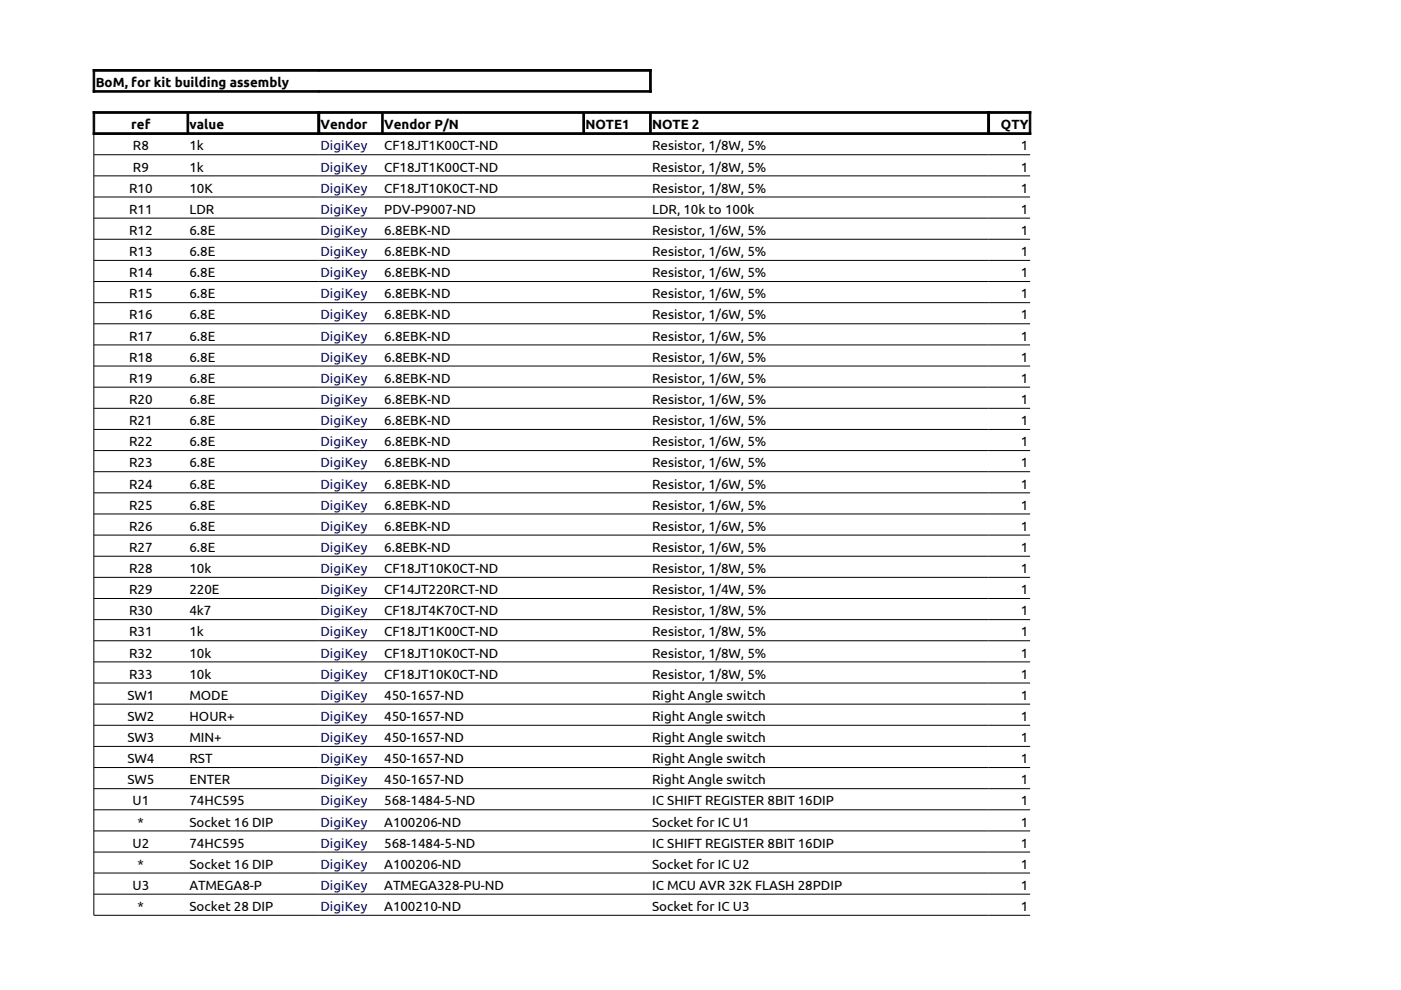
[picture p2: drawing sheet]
<svg xmlns="http://www.w3.org/2000/svg" width="297mm" height="210mm" viewBox="0 0 297 210" stroke-linecap="round" stroke-linejoin="round" font-family="sans-serif">
<defs><g id="words">
<g font-size="2.8">
<text x="20.3" y="18.4">BoM, for kit building assembly</text>
<text x="27.8" y="27.3">ref</text>
<text x="40.2" y="27.3">value</text>
<text x="67.9" y="27.3">Vendor</text>
<text x="81.5" y="27.3">Vendor P/N</text>
<text x="124.1" y="27.3">NOTE1</text>
<text x="138.3" y="27.3">NOTE 2</text>
<text x="212.2" y="27.3">QTY</text>
<text x="28.2" y="31.9">R8</text>
<text x="40.2" y="31.9">1k</text>
<text x="81.5" y="31.9">CF18JT1K00CT-ND</text>
<text x="138.3" y="31.9">Resistor, 1/8W, 5%</text>
<text x="216.5" y="31.9">1</text>
<text x="27.4" y="40.9">R10</text>
<text x="28.2" y="36.4">R9</text>
<text x="40.2" y="36.4">1k</text>
<text x="40.2" y="40.9">10K</text>
<text x="81.5" y="36.4">CF18JT1K00CT-ND</text>
<text x="81.5" y="40.9">CF18JT10K0CT-ND</text>
<text x="138.3" y="36.4">Resistor, 1/8W, 5%</text>
<text x="138.3" y="40.9">Resistor, 1/8W, 5%</text>
<text x="216.5" y="36.4">1</text>
<text x="216.5" y="40.9">1</text>
<text x="27.4" y="45.3">R11</text>
<text x="40.2" y="45.3">LDR</text>
<text x="81.5" y="45.3">PDV-P9007-ND</text>
<text x="138.3" y="45.3">LDR, 10k to 100k</text>
<text x="216.5" y="45.3">1</text>
<text x="27.4" y="49.8">R12</text>
<text x="40.2" y="49.8">6.8E</text>
<text x="81.5" y="49.8">6.8EBK-ND</text>
<text x="138.3" y="49.8">Resistor, 1/6W, 5%</text>
<text x="216.5" y="49.8">1</text>
<text x="27.4" y="54.3">R13</text>
<text x="27.4" y="58.8">R14</text>
<text x="40.2" y="54.3">6.8E</text>
<text x="40.2" y="58.8">6.8E</text>
<text x="81.5" y="54.3">6.8EBK-ND</text>
<text x="81.5" y="58.8">6.8EBK-ND</text>
<text x="138.3" y="54.3">Resistor, 1/6W, 5%</text>
<text x="138.3" y="58.8">Resistor, 1/6W, 5%</text>
<text x="216.5" y="54.3">1</text>
<text x="216.5" y="58.8">1</text>
<text x="27.4" y="63.3">R15</text>
<text x="40.2" y="63.3">6.8E</text>
<text x="81.5" y="63.3">6.8EBK-ND</text>
<text x="138.3" y="63.3">Resistor, 1/6W, 5%</text>
<text x="216.5" y="63.3">1</text>
<text x="27.4" y="67.7">R16</text>
<text x="40.2" y="67.7">6.8E</text>
<text x="81.5" y="67.7">6.8EBK-ND</text>
<text x="138.3" y="67.7">Resistor, 1/6W, 5%</text>
<text x="216.5" y="67.7">1</text>
<text x="27.4" y="72.2">R17</text>
<text x="27.4" y="76.7">R18</text>
<text x="40.2" y="72.2">6.8E</text>
<text x="40.2" y="76.7">6.8E</text>
<text x="81.5" y="72.2">6.8EBK-ND</text>
<text x="81.5" y="76.7">6.8EBK-ND</text>
<text x="138.3" y="72.2">Resistor, 1/6W, 5%</text>
<text x="138.3" y="76.7">Resistor, 1/6W, 5%</text>
<text x="216.5" y="72.2">1</text>
<text x="216.5" y="76.7">1</text>
<text x="27.4" y="81.2">R19</text>
<text x="40.2" y="81.2">6.8E</text>
<text x="81.5" y="81.2">6.8EBK-ND</text>
<text x="138.3" y="81.2">Resistor, 1/6W, 5%</text>
<text x="216.5" y="81.2">1</text>
<text x="27.4" y="85.7">R20</text>
<text x="40.2" y="85.7">6.8E</text>
<text x="81.5" y="85.7">6.8EBK-ND</text>
<text x="138.3" y="85.7">Resistor, 1/6W, 5%</text>
<text x="216.5" y="85.7">1</text>
<text x="27.4" y="90.1">R21</text>
<text x="27.4" y="94.6">R22</text>
<text x="40.2" y="90.1">6.8E</text>
<text x="40.2" y="94.6">6.8E</text>
<text x="81.5" y="90.1">6.8EBK-ND</text>
<text x="81.5" y="94.6">6.8EBK-ND</text>
<text x="138.3" y="90.1">Resistor, 1/6W, 5%</text>
<text x="138.3" y="94.6">Resistor, 1/6W, 5%</text>
<text x="216.5" y="90.1">1</text>
<text x="216.5" y="94.6">1</text>
<text x="27.4" y="99.1">R23</text>
<text x="40.2" y="99.1">6.8E</text>
<text x="81.5" y="99.1">6.8EBK-ND</text>
<text x="138.3" y="99.1">Resistor, 1/6W, 5%</text>
<text x="216.5" y="99.1">1</text>
<text x="27.4" y="103.6">R24</text>
<text x="40.2" y="103.6">6.8E</text>
<text x="81.5" y="103.6">6.8EBK-ND</text>
<text x="138.3" y="103.6">Resistor, 1/6W, 5%</text>
<text x="216.5" y="103.6">1</text>
<text x="27.4" y="108.1">R25</text>
<text x="27.4" y="112.5">R26</text>
<text x="40.2" y="108.1">6.8E</text>
<text x="40.2" y="112.5">6.8E</text>
<text x="81.5" y="108.1">6.8EBK-ND</text>
<text x="81.5" y="112.5">6.8EBK-ND</text>
<text x="138.3" y="108.1">Resistor, 1/6W, 5%</text>
<text x="138.3" y="112.5">Resistor, 1/6W, 5%</text>
<text x="216.5" y="108.1">1</text>
<text x="216.5" y="112.5">1</text>
<text x="27.4" y="117">R27</text>
<text x="40.2" y="117">6.8E</text>
<text x="81.5" y="117">6.8EBK-ND</text>
<text x="138.3" y="117">Resistor, 1/6W, 5%</text>
<text x="216.5" y="117">1</text>
<text x="27.4" y="121.5">R28</text>
<text x="27.4" y="126">R29</text>
<text x="40.2" y="121.5">10k</text>
<text x="40.2" y="126">220E</text>
<text x="81.5" y="121.5">CF18JT10K0CT-ND</text>
<text x="81.5" y="126">CF14JT220RCT-ND</text>
<text x="138.3" y="121.5">Resistor, 1/8W, 5%</text>
<text x="138.3" y="126">Resistor, 1/4W, 5%</text>
<text x="216.5" y="121.5">1</text>
<text x="216.5" y="126">1</text>
<text x="27.4" y="130.5">R30</text>
<text x="40.2" y="130.5">4k7</text>
<text x="81.5" y="130.5">CF18JT4K70CT-ND</text>
<text x="138.3" y="130.5">Resistor, 1/8W, 5%</text>
<text x="216.5" y="130.5">1</text>
<text x="27.4" y="134.9">R31</text>
<text x="40.2" y="134.9">1k</text>
<text x="81.5" y="134.9">CF18JT1K00CT-ND</text>
<text x="138.3" y="134.9">Resistor, 1/8W, 5%</text>
<text x="216.5" y="134.9">1</text>
<text x="27.4" y="139.4">R32</text>
<text x="27.4" y="143.9">R33</text>
<text x="40.2" y="139.4">10k</text>
<text x="40.2" y="143.9">10k</text>
<text x="81.5" y="139.4">CF18JT10K0CT-ND</text>
<text x="81.5" y="143.9">CF18JT10K0CT-ND</text>
<text x="138.3" y="139.4">Resistor, 1/8W, 5%</text>
<text x="138.3" y="143.9">Resistor, 1/8W, 5%</text>
<text x="216.5" y="139.4">1</text>
<text x="216.5" y="143.9">1</text>
<text x="27" y="148.4">SW1</text>
<text x="40.2" y="148.4">MODE</text>
<text x="81.5" y="148.4">450-1657-ND</text>
<text x="138.3" y="148.4">Right Angle switch</text>
<text x="216.5" y="148.4">1</text>
<text x="27" y="152.9">SW2</text>
<text x="40.2" y="152.9">HOUR+</text>
<text x="81.5" y="152.9">450-1657-ND</text>
<text x="138.3" y="152.9">Right Angle switch</text>
<text x="216.5" y="152.9">1</text>
<text x="27" y="157.3">SW3</text>
<text x="27" y="161.8">SW4</text>
<text x="40.2" y="157.3">MIN+</text>
<text x="40.2" y="161.8">RST</text>
<text x="81.5" y="157.3">450-1657-ND</text>
<text x="81.5" y="161.8">450-1657-ND</text>
<text x="138.3" y="157.3">Right Angle switch</text>
<text x="138.3" y="161.8">Right Angle switch</text>
<text x="216.5" y="157.3">1</text>
<text x="216.5" y="161.8">1</text>
<text x="27" y="166.3">SW5</text>
<text x="40.2" y="166.3">ENTER</text>
<text x="81.5" y="166.3">450-1657-ND</text>
<text x="138.3" y="166.3">Right Angle switch</text>
<text x="216.5" y="166.3">1</text>
<text x="28.1" y="170.8">U1</text>
<text x="40.2" y="170.8">74HC595</text>
<text x="81.5" y="170.8">568-1484-5-ND</text>
<text x="138.3" y="170.8">IC SHIFT REGISTER 8BIT 16DIP</text>
<text x="216.5" y="170.8">1</text>
<text x="28.1" y="179.7">U2</text>
<text x="29.2" y="175.3">*</text>
<text x="40.2" y="175.3">Socket 16 DIP</text>
<text x="40.2" y="179.7">74HC595</text>
<text x="81.5" y="175.3">A100206-ND</text>
<text x="81.5" y="179.7">568-1484-5-ND</text>
<text x="138.3" y="175.3">Socket for IC U1</text>
<text x="138.3" y="179.7">IC SHIFT REGISTER 8BIT 16DIP</text>
<text x="216.5" y="175.3">1</text>
<text x="216.5" y="179.7">1</text>
<text x="29.2" y="184.2">*</text>
<text x="40.2" y="184.2">Socket 16 DIP</text>
<text x="81.5" y="184.2">A100206-ND</text>
<text x="138.3" y="184.2">Socket for IC U2</text>
<text x="216.5" y="184.2">1</text>
<text x="28.1" y="188.7">U3</text>
<text x="40.2" y="188.7">ATMEGA8-P</text>
<text x="81.5" y="188.7">ATMEGA328-PU-ND</text>
<text x="138.3" y="188.7">IC MCU AVR 32K FLASH 28PDIP</text>
<text x="216.5" y="188.7">1</text>
<text x="29.2" y="193.2">*</text>
<text x="40.2" y="193.2">Socket 28 DIP</text>
<text x="81.5" y="193.2">A100210-ND</text>
<text x="138.3" y="193.2">Socket for IC U3</text>
<text x="216.5" y="193.2">1</text>
</g>
<g font-size="2.8" fill="#000080">
<text x="67.9" y="31.9">DigiKey</text>
<text x="67.9" y="36.4">DigiKey</text>
<text x="67.9" y="40.9">DigiKey</text>
<text x="67.9" y="45.3">DigiKey</text>
<text x="67.9" y="49.8">DigiKey</text>
<text x="67.9" y="54.3">DigiKey</text>
<text x="67.9" y="58.8">DigiKey</text>
<text x="67.9" y="63.3">DigiKey</text>
<text x="67.9" y="67.7">DigiKey</text>
<text x="67.9" y="72.2">DigiKey</text>
<text x="67.9" y="76.7">DigiKey</text>
<text x="67.9" y="81.2">DigiKey</text>
<text x="67.9" y="85.7">DigiKey</text>
<text x="67.9" y="90.1">DigiKey</text>
<text x="67.9" y="94.6">DigiKey</text>
<text x="67.9" y="99.1">DigiKey</text>
<text x="67.9" y="103.6">DigiKey</text>
<text x="67.9" y="108.1">DigiKey</text>
<text x="67.9" y="112.5">DigiKey</text>
<text x="67.9" y="117">DigiKey</text>
<text x="67.9" y="121.5">DigiKey</text>
<text x="67.9" y="126">DigiKey</text>
<text x="67.9" y="130.5">DigiKey</text>
<text x="67.9" y="134.9">DigiKey</text>
<text x="67.9" y="139.4">DigiKey</text>
<text x="67.9" y="143.9">DigiKey</text>
<text x="67.9" y="148.4">DigiKey</text>
<text x="67.9" y="152.9">DigiKey</text>
<text x="67.9" y="157.3">DigiKey</text>
<text x="67.9" y="161.8">DigiKey</text>
<text x="67.9" y="166.3">DigiKey</text>
<text x="67.9" y="170.8">DigiKey</text>
<text x="67.9" y="175.3">DigiKey</text>
<text x="67.9" y="179.7">DigiKey</text>
<text x="67.9" y="184.2">DigiKey</text>
<text x="67.9" y="188.7">DigiKey</text>
<text x="67.9" y="193.2">DigiKey</text>
</g>
</g></defs>
<g fill="#000" stroke="#000" stroke-width=".21">
<path d="M19.8 14.7h47.8v.4h-47.8z" fill-rule="evenodd"/>
<path d="M19.8 19.2h47.8v.3h-47.8z" fill-rule="evenodd"/>
<path d="M19.8 14.7h.3v4.8h-.3z" fill-rule="evenodd"/>
<path d="M67.6 14.7h70.5v.4h-70.5z" fill-rule="evenodd"/>
<path d="M67.6 19.2h70.5v.3h-70.5z" fill-rule="evenodd"/>
<path d="M137.7 14.7h.4v4.8h-.4z" fill-rule="evenodd"/>
<path d="M19.8 23.7h48v.3h-48z" fill-rule="evenodd"/>
<path d="M19.8 28.2h48v.3h-48z" fill-rule="evenodd"/>
<path d="M19.8 23.7h.3v4.8h-.3z" fill-rule="evenodd"/>
<path d="M39.7 24h.3v4.2h-.3z" fill-rule="evenodd"/>
<path d="M67.4 23.7h142.4v.3h-142.4z" fill-rule="evenodd"/>
<path d="M67.4 28.2h142.4v.3h-142.4z" fill-rule="evenodd"/>
<path d="M67.4 23.7h.4v4.8h-.4z" fill-rule="evenodd"/>
<path d="M67.4 23.7h.4v4.8h-.4z" fill-rule="evenodd"/>
<path d="M80.9 24h.3v4.2h-.3z" fill-rule="evenodd"/>
<path d="M123.6 24h.3v4.2h-.3z" fill-rule="evenodd"/>
<path d="M137.7 24h.4v4.2h-.4z" fill-rule="evenodd"/>
<path d="M209.4 23.7h9.1v.3h-9.1z" fill-rule="evenodd"/>
<path d="M209.4 28.2h9.1v.3h-9.1z" fill-rule="evenodd"/>
<path d="M209.4 23.7h.4v4.8h-.4z" fill-rule="evenodd"/>
<path d="M209.4 23.7h.4v4.8h-.4z" fill-rule="evenodd"/>
<path d="M218.2 23.7h.3v4.8h-.3z" fill-rule="evenodd"/>
</g>
<g fill="none" stroke="#000" stroke-width=".21">
<path d="M19.9 32.8h198.5M19.9 37.3h198.5M218.4 28.3h-198.5v165.8h198.5M19.9 41.8h198.5M19.9 46.2h198.5M19.9 50.7h198.5M19.9 55.2h198.5M19.9 59.7h198.5M19.9 64.2h198.5M19.9 68.7h198.5M19.9 73.1h198.5M19.9 77.6h198.5"/>
<path d="M19.9 82.1h198.5M19.9 86.6h198.5M19.9 91.1h198.5M19.9 95.5h198.5M19.9 100h198.5M19.9 104.5h198.5M19.9 109h198.5M19.9 113.5h198.5M19.9 117.9h198.5M19.9 122.4h198.5M19.9 126.9h198.5M19.9 131.4h198.5"/>
<path d="M19.9 135.9h198.5M19.9 140.3h198.5M19.9 144.8h198.5M19.9 149.3h198.5M19.9 153.8h198.5M19.9 158.3h198.5M19.9 162.7h198.5M19.9 167.2h198.5M19.9 171.7h198.5M19.9 176.2h198.5M19.9 180.7h198.5M19.9 185.1h198.5"/>
<path d="M19.9 189.6h198.5"/>
</g>
<use href="#words"/>
</svg>
